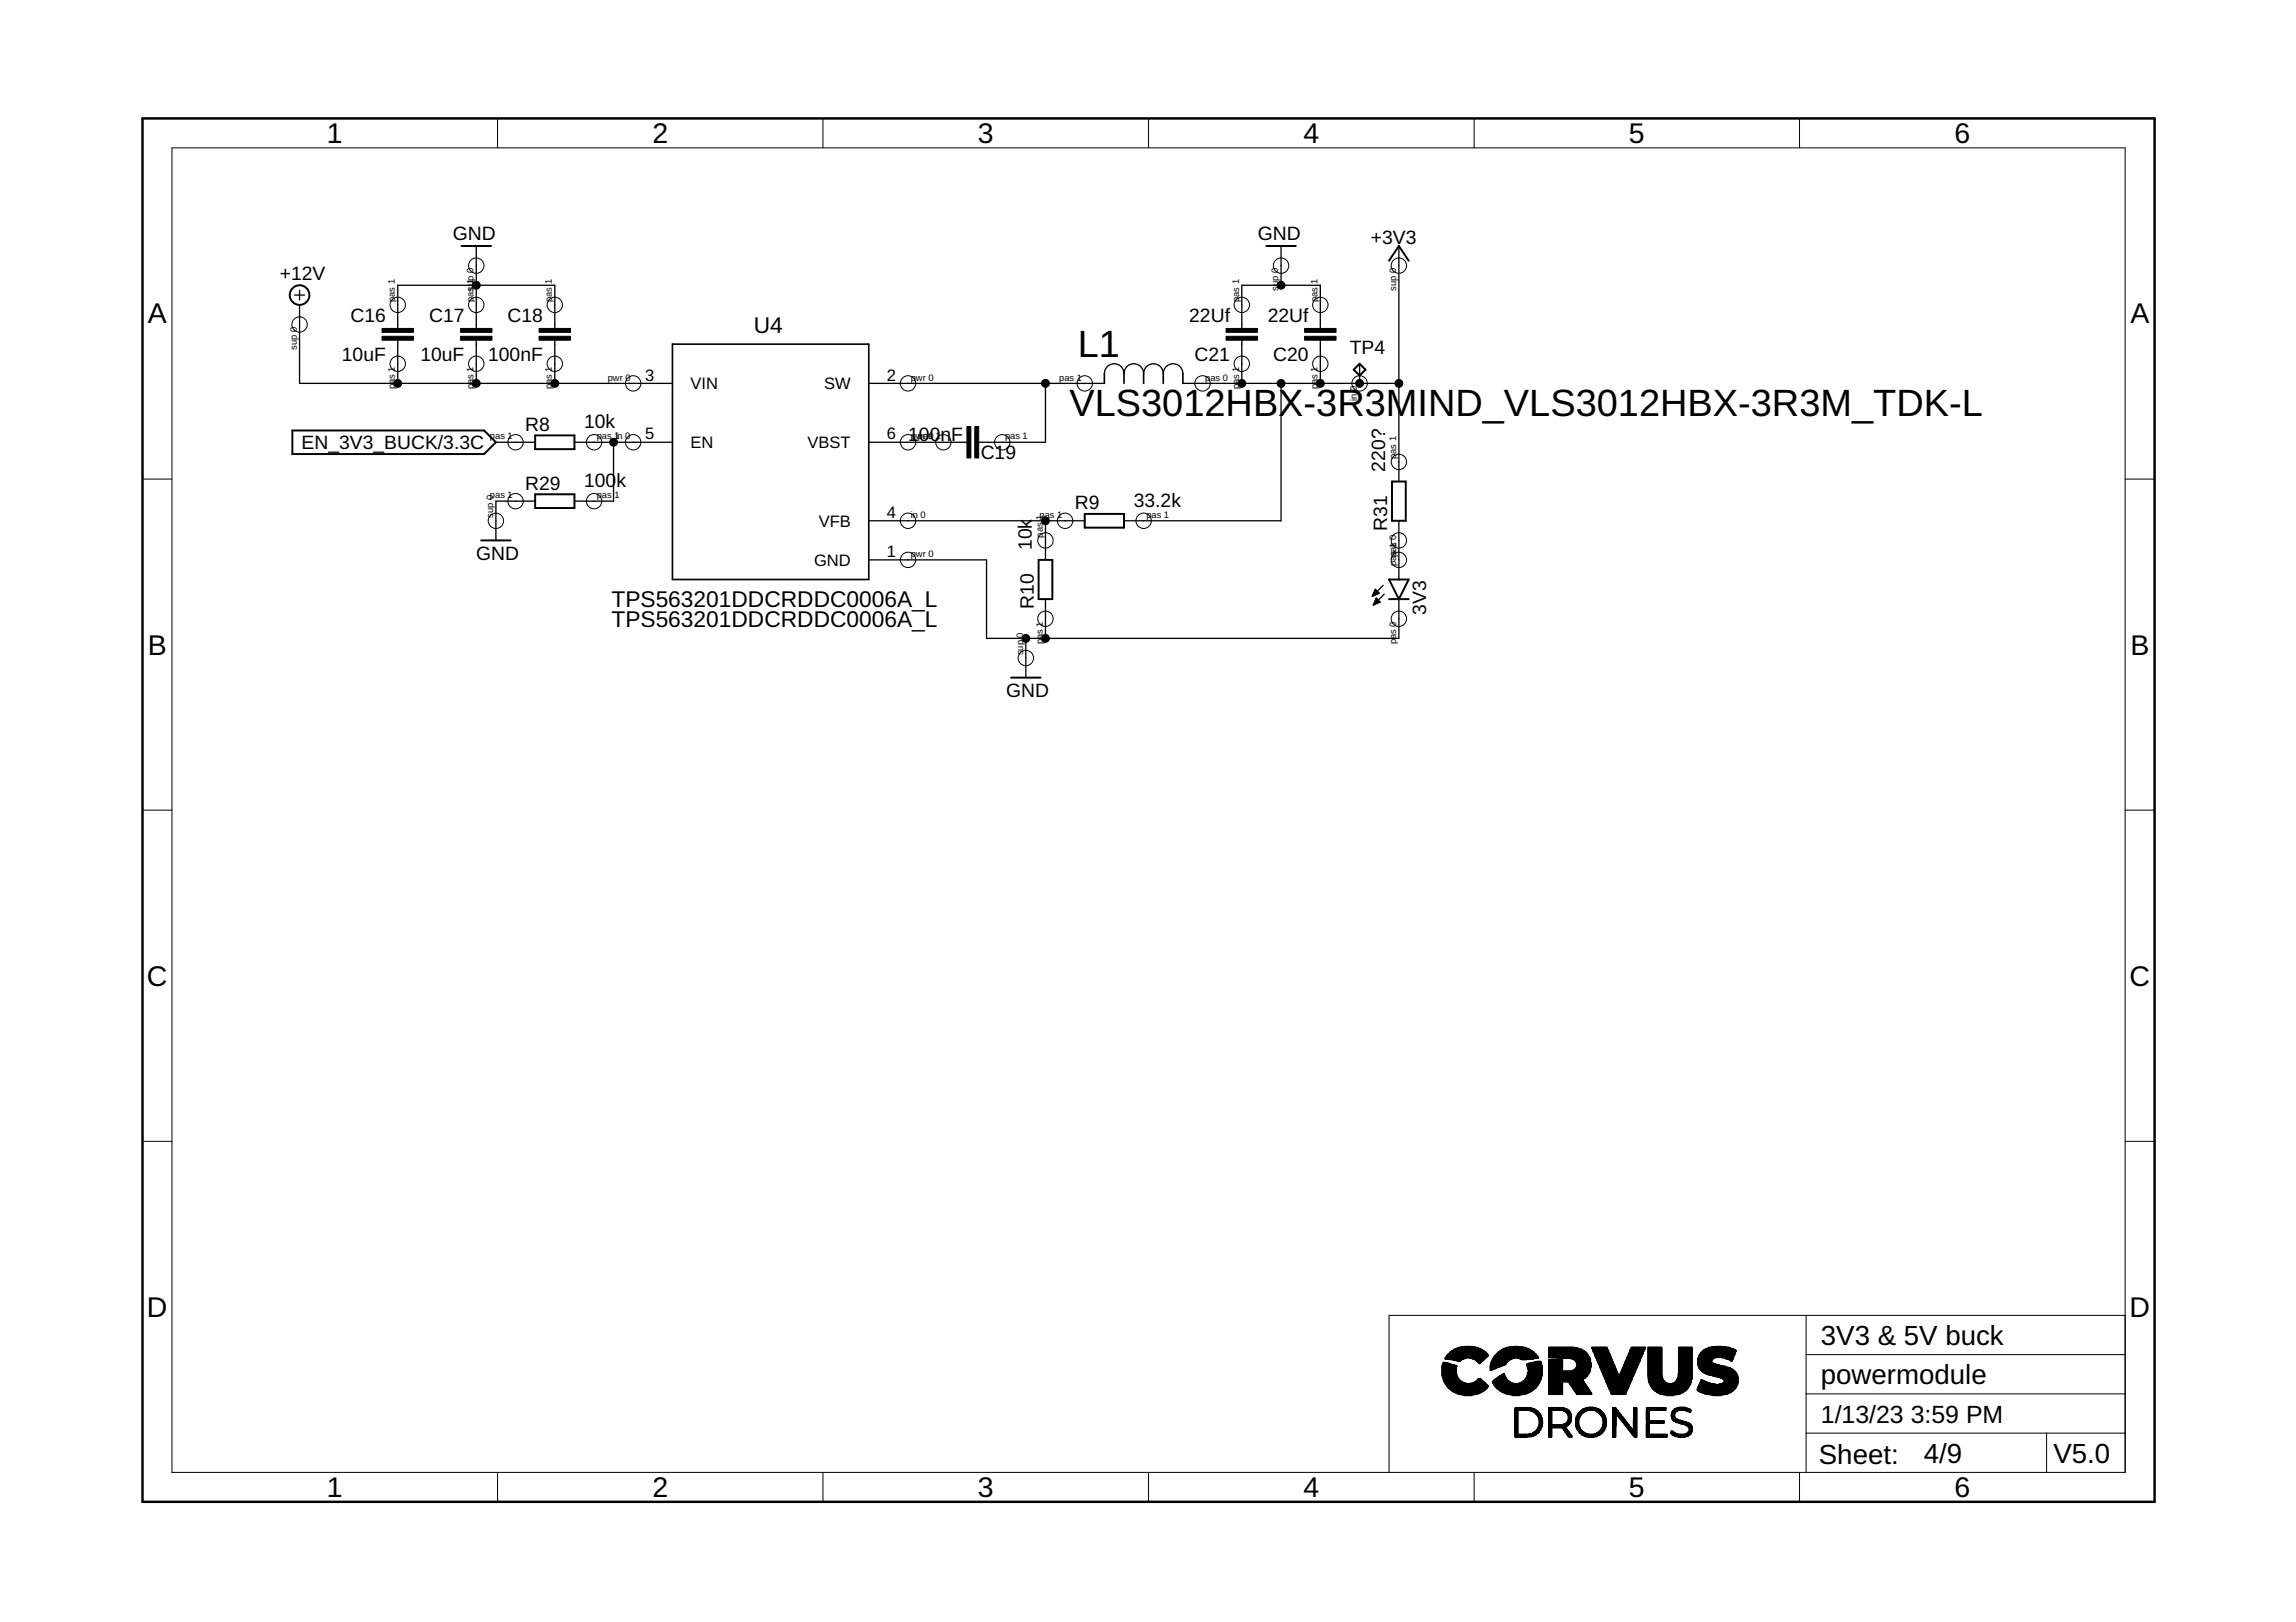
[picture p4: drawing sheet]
<svg xmlns="http://www.w3.org/2000/svg" width="297mm" height="210mm" viewBox="0 0 297 210" stroke-linecap="round" stroke-linejoin="round" font-family="sans-serif">
<defs><g id="words">
<g font-size="4.9">
<text x="139.4" y="46.3">L1</text>
<text x="138.4" y="53.9">VLS3012HBX-3R3MIND_VLS3012HBX-3R3M_TDK-L</text>
</g>
<g font-size="3.7">
<text x="42.3" y="18.5">1</text>
<text x="84.4" y="18.5">2</text>
<text x="126.5" y="18.5">3</text>
<text x="168.6" y="18.5">4</text>
<text x="210.7" y="18.5">5</text>
<text x="252.9" y="18.5">6</text>
<text x="19.1" y="41.9">A</text>
<text x="275.6" y="41.9">A</text>
<text x="19.1" y="84.7">B</text>
<text x="275.6" y="84.7">B</text>
<text x="19" y="127.6">C</text>
<text x="275.5" y="127.6">C</text>
<text x="19" y="170.4">D</text>
<text x="275.5" y="170.4">D</text>
<text x="42.3" y="193.7">1</text>
<text x="84.4" y="193.7">2</text>
<text x="126.5" y="193.7">3</text>
<text x="168.6" y="193.7">4</text>
<text x="210.7" y="193.7">5</text>
<text x="252.9" y="193.7">6</text>
</g>
<g font-size="3.6">
<text x="235.6" y="179.1">powermodule</text>
<text x="235.6" y="174">3V3 &amp; 5V buck</text>
<text x="235.3" y="189.4">Sheet:</text>
<text x="248.9" y="189.3">4/9</text>
<text x="265.7" y="189.3">V5.0</text>
</g>
<g font-size="3.2">
<text x="235.6" y="184.2">1/13/23</text>
<text x="247.2" y="184.2">3:59 PM</text>
</g>
<g font-size="2.9">
<text x="97.5" y="43">U4</text>
<text x="79.1" y="81.1">TPS563201DDCRDDC0006A_L</text>
<text x="79.1" y="78.6">TPS563201DDCRDDC0006A_L</text>
</g>
<g font-size="2.5">
<text x="58.6" y="31.1">GND</text>
<text x="162.7" y="31.1">GND</text>
<text x="177.3" y="31.6">+3V3</text>
<text x="36.2" y="36.3">+12V</text>
<text x="45.4" y="41.6">C16</text>
<text x="55.5" y="41.6">C17</text>
<text x="65.7" y="41.6">C18</text>
<text x="153.9" y="41.6">22Uf</text>
<text x="164" y="41.6">22Uf</text>
<text x="44.2" y="46.7">10uF</text>
<text x="54.4" y="46.7">10uF</text>
<text x="63.2" y="46.7">100nF</text>
<text x="154.6" y="46.7">C21</text>
<text x="164.7" y="46.7">C20</text>
<text x="174.6" y="45.8">TP4</text>
<text x="39" y="58.1">EN_3V3_BUCK/3.3C</text>
<text x="68" y="55.7">R8</text>
<text x="75.6" y="55.4">10k</text>
<text x="117.5" y="57.1">100nF</text>
<text x="126.9" y="59.4">C19</text>
<text x="68" y="63.3">R29</text>
<text x="75.6" y="63.1">100</text>
<text x="79.7" y="63.1">k</text>
<text x="139.1" y="65.9">R9</text>
<text x="146.7" y="65.6">33.2k</text>
<text x="179.2" y="61" transform="rotate(-90 179.2 61)">220?</text>
<text x="133.5" y="71.2" transform="rotate(-90 133.5 71.2)">10k</text>
<text x="179.5" y="68.7" transform="rotate(-90 179.5 68.7)">R31</text>
<text x="61.6" y="72.5">GND</text>
<text x="133.8" y="78.8" transform="rotate(-90 133.8 78.8)">R10</text>
<text x="184.5" y="79.6" transform="rotate(-90 184.5 79.6)">3V3</text>
<text x="130.2" y="90.2">GND</text>
</g>
<g font-size="2.1">
<text x="83.5" y="49.3">3</text>
<text x="89.3" y="50.4">VIN</text>
<text x="106.6" y="50.4">SW</text>
<text x="114.7" y="49.3">2</text>
<text x="83.5" y="56.9">5</text>
<text x="89.3" y="58">EN</text>
<text x="104.5" y="58">VBST</text>
<text x="114.7" y="56.9">6</text>
<text x="105.9" y="68.1">VFB</text>
<text x="114.7" y="67">4</text>
<text x="105.3" y="73.2">GND</text>
<text x="114.7" y="72.1">1</text>
</g>
<g font-size="1.2">
<text x="51.1" y="39.1" transform="rotate(-90 51.1 39.1)">pas 1</text>
<text x="61.3" y="39.1" transform="rotate(-90 61.3 39.1)">passu1p 0</text>
<text x="71.4" y="39.1" transform="rotate(-90 71.4 39.1)">pas</text>
<text x="71.4" y="36.8" transform="rotate(-90 71.4 36.8)">1</text>
<text x="160.3" y="39.1" transform="rotate(-90 160.3 39.1)">pas 1</text>
<text x="165.4" y="37.7" transform="rotate(-90 165.4 37.7)">sup 0</text>
<text x="170.5" y="39.1" transform="rotate(-90 170.5 39.1)">pas</text>
<text x="170.5" y="36.8" transform="rotate(-90 170.5 36.8)">1</text>
<text x="180.6" y="37.7" transform="rotate(-90 180.6 37.7)">sup 0</text>
<text x="38.4" y="45.3" transform="rotate(-90 38.4 45.3)">sup 0</text>
<text x="51.1" y="50.4" transform="rotate(-90 51.1 50.4)">pas 1</text>
<text x="61.3" y="50.4" transform="rotate(-90 61.3 50.4)">pas 1</text>
<text x="71.4" y="50.4" transform="rotate(-90 71.4 50.4)">pas 1</text>
<text x="78.6" y="49.3">pwr 0</text>
<text x="117.8" y="49.3">pwr 0</text>
<text x="137" y="49.3">pas 1</text>
<text x="155.9" y="49.3">pas 0</text>
<text x="160.3" y="50.4" transform="rotate(-90 160.3 50.4)">pas 1</text>
<text x="170.5" y="50.4" transform="rotate(-90 170.5 50.4)">pas 1</text>
<text x="175.5" y="51.9" transform="rotate(-90 175.5 51.9)">in 0</text>
<text x="63.4" y="56.9">pas 1</text>
<text x="77.2" y="56.9">pas 1in 0</text>
<text x="117.8" y="56.9">pwr 0</text>
<text x="118.8" y="56.9">pas 1</text>
<text x="130" y="56.9">pas 1</text>
<text x="180.6" y="59.4" transform="rotate(-90 180.6 59.4)">pas 1</text>
<text x="63.4" y="64.5">pas 1</text>
<text x="77.2" y="64.5">pas</text>
<text x="79.5" y="64.5">1</text>
<text x="63.8" y="67" transform="rotate(-90 63.8 67)">sup 0</text>
<text x="117.8" y="67">in 0</text>
<text x="134.5" y="67">pas 1</text>
<text x="134.9" y="69.6" transform="rotate(-90 134.9 69.6)">pas</text>
<text x="134.9" y="67.3" transform="rotate(-90 134.9 67.3)">1</text>
<text x="148.3" y="67">pas 1</text>
<text x="117.8" y="72.1">pwr 0</text>
<text x="180.6" y="73.2" transform="rotate(-90 180.6 73.2)">papsa1s 0</text>
<text x="132.4" y="82.5" transform="rotate(-90 132.4 82.5)">0</text>
<text x="134.9" y="83.4" transform="rotate(-90 134.9 83.4)">pas 1</text>
<text x="180.6" y="83.4" transform="rotate(-90 180.6 83.4)">pas 0</text>
<text x="132.4" y="84.8" transform="rotate(-90 132.4 84.8)">sup</text>
</g>
</g></defs>
<g fill="none" stroke="#000" stroke-width=".25">
<path d="M59.7 31.8h3.8M163.8 31.8h3.8M179.7 33.7l1.3-1.9 1.2 1.9M37.8 55.7h24.8l1.6 1.5-1.6 1.6h-24.8zM69.2 56.3h5.1v1.8h-5.1zM175.1 47.8l.8-.7 .8 .7-.8 .8zM62.3 69.9h3.8M69.2 64h5.1v1.7h-5.1zM134.4 72.5h1.7v5h-1.7zM140.3 66.5h5.1v1.8h-5.1zM179.7 77.5h2.5M179.7 75h2.5l-1.2 2.5z"/>
<path d="M180.1 62.3h1.8v5.1h-1.8zM130.8 87.7h3.8"/>
<circle cx="38.8" cy="38.2" r="1.27"/>
</g>
<g fill="none" stroke="#000" stroke-width=".17">
<path d="M38.1 38.2h1.3M38.8 39.5v10.1h48.2M38.8 37.5v1.3M61.6 31.8v10.7M165.7 31.8v5.1M181 31.8v30.5M51.5 42.5v-5.6h20.3v5.6M51.5 44v5.6M61.6 44v5.6M64.2 57.2h5M71.8 44v5.6M74.3 57.2h12.7"/>
<path d="M79.4 57.2v7.7h-5.1M112.4 49.6h30.5M112.4 57.2h12.7M135.3 49.6v7.6h-8.7M142.9 48.3a1.27 1.27 0 0 1 1.2-1.2 1.27 1.27 0 0 1 1.3 1.2 1.27 1.27 0 0 1 1.3-1.2 1.27 1.27 0 0 1 1.3 1.2 1.27 1.27 0 0 1 1.2-1.2 1.27 1.27 0 0 1 1.3 1.2 1.27 1.27 0 0 1 1.3-1.2 1.27 1.27 0 0 1 1.2 1.2M153 49.6h28M160.7 42.5v-5.6h10.1v5.6M160.7 44v5.6M165.7 49.6v17.8h-20.3M170.8 44v5.6M175.9 47.1v2.5M69.2 64.9h-5v5"/>
<path d="M112.4 72.5h15.2v10.1h53.4v-5.1M112.4 67.4h27.9M135.3 67.4v5.1M135.3 77.5v5.1M177.6 77.1h.1M177.6 77h.3M177.7 76.9h.5M177.7 76.8h.7M177.7 78.2h.2M177.8 76.6h.5M177.8 78.1h.4M177.8 76.5h.4"/>
<path d="M177.8 78h.7M177.9 76.4h.1M177.9 77.8h.6M177.9 76.3l.5 .5-.9 .4zM177.9 77.7h.5M178 77.6h.2M178 77.5h.1M178.1 77.4l.5 .5-.9 .4zM178.9 75.8l-1.4 1.4M179.1 76.9l-1.4 1.4M181 67.4v7.6M132.7 82.6v5.1"/>
</g>
<path d="M87 44.5h25.4v30.5h-25.4zM142.9 48.3v1.3M145.4 48.3v1.3M148 48.3v1.3M150.5 48.3v1.3M153 48.3v1.3" fill="none" stroke="#000" stroke-width=".21"/>
<g fill="#000" stroke="#000" stroke-width=".13">
<path d="M49.4 42.5h4.1v.5h-4.1zM49.4 43.5h4.1v.5h-4.1zM59.6 42.5h4v.5h-4zM59.6 43.5h4v.5h-4zM69.7 42.5h4.1v.5h-4.1zM69.7 43.5h4.1v.5h-4.1zM125.1 55.2h.5v4.1h-.5zM126.1 55.2h.5v4.1h-.5zM158.6 42.5h4.1v.5h-4.1zM158.6 43.5h4.1v.5h-4.1zM168.8 42.5h4v.5h-4zM168.8 43.5h4v.5h-4z"/>
<path d="M186.5 177.9l2 .1zM186.5 177.9h2zM186.5 177.8l2 .1zM186.5 177.8h2zM186.5 176.9h2zM186.5 176.8h2zM186.5 177.7l1.9 .1zM186.5 177.7h1.9zM186.5 177.6l1.9 .1zM186.5 177.6h1.9zM186.5 177.5l1.9 .1zM186.5 177.5h1.9z"/>
<path d="M186.5 177.4l1.9 .1zM186.5 177.4h1.9zM186.5 177.3l1.9 .1zM186.5 177.3h1.9zM186.5 177.2h1.9zM186.5 177.1l1.9 .1zM186.5 177.1h1.9zM186.5 177l1.9 .1zM186.5 177h1.9zM186.5 176.9l1.9 .1zM186.6 178l1.9 .1zM186.6 178h1.9z"/>
<path d="M186.6 176.8h1.9zM186.6 176.7h1.7zM186.6 178.2h2zM186.6 178.1l2 .1zM186.6 178.1h2zM186.6 176.7h1.8zM186.6 176.6l1.6 .1zM186.6 176.6h1.3zM186.6 178.3h2.1zM186.6 178.2l2 .1zM186.6 176.4l1 .1zM186.6 176.5l1.1 .1z"/>
<path d="M186.7 178.3l2 .1zM186.7 178.5h2.1zM186.7 178.4l2.1 .1zM186.7 178.4h2zM186.7 176.4h.8zM186.7 176.4h.6zM186.7 176.3h.3zM186.7 178.6l2.3 .1zM186.7 178.6h2.2zM186.7 178.5l2.1 .1zM186.8 178.7l2.3 .1zM186.8 178.7h2.2z"/>
<path d="M186.8 178.8h2.4zM186.9 178.9h2.5zM186.9 178.9l2.6 .1zM186.9 178.8l2.4 .1zM186.9 175.9h2.5zM186.9 179l5.4 .1zM186.9 179h2.8zM186.9 175.8h2.6zM186.9 175.7l2.9 .1zM186.9 175.7h5.4zM187 179.2h5.4zM187 179.1h5.3z"/>
<path d="M187 175.6l5.4 .1zM187 175.6h5.4zM187.1 179.2l5.4 .1zM187.1 179.2h5.3zM187.1 175.5l5.3 .1zM187.1 175.5h5.4zM187.1 179.3h5.4zM187.2 179.3l5.4 .1zM187.2 175.4l5.4 .1zM187.2 175.4h5.4zM187.2 179.4l5.4 .1zM187.2 175.3l5.4 .1z"/>
<path d="M187.3 179.5h5.2zM187.3 175.9h2zM187.3 179.6h5.2zM187.3 175.3h5.2zM187.3 179.6h5.1zM187.3 175.2l5.2 .1zM187.3 175.2h5.2zM187.4 175.1l5 .1zM187.5 179.7h4.9zM187.5 175.1h4.8zM187.5 179.7l4.8 .1zM187.5 179.7h4.8z"/>
<path d="M187.5 175l4.8 .1zM187.5 175h4.8zM187.6 179.8l4.6 .1zM187.6 174.9l4.6 .1zM187.7 179.9h4.5zM187.7 175.9l1.5 .1zM187.7 174.9h4.4zM187.7 180h4.3zM187.7 179.9l4.3 .1zM187.8 174.8l4.2 .1zM187.8 174.8h4.2zM187.9 174.7l4 .1z"/>
<path d="M188 176h1.1zM188 174.7h3.8zM188.1 174.6l3.6 .1zM188.1 174.6h3.6zM188.2 176l.8 .1zM188.3 174.5l3.3 .1zM188.4 174.5h3zM188.5 176.1h.5zM188.6 174.4l2.7 .1zM188.6 174.4h2.7zM188.8 174.3l2.3 .1zM189.1 174.3h1.7z"/>
<path d="M189.5 174.2l.8 .1zM190.1 175.7l2.1 .1zM190.2 179h2zM190.4 175.8h1.8zM190.5 178.9l1.7 .1zM190.5 175.9h1.6zM190.6 178.9h1.5zM190.6 175.9h1.5zM190.7 178.8l1.4 .1zM190.8 178.8h1.2zM190.8 175.9l1.2 .1zM190.9 176h1.1z"/>
<path d="M190.9 178.7l1.1 .1zM190.9 176l1 .1zM190.9 178.7h1zM191 178.6l.8 .1zM191 176.1h.9zM191.1 178.6h.7zM191.1 176.1l.7 .1zM191.1 176.2h.6zM191.2 178.5l.5 .1zM191.2 176.3h.5zM191.2 178.5h.4zM191.2 178.4l.4 .1z"/>
<path d="M191.2 176.3h.4zM191.3 178.4h.3zM191.3 176.4h.3zM191.4 176.4l.1 .1zM191.4 176.4h.1zM192.8 177.3l.2 .1zM192.8 177.1l.6 .1zM192.8 176.9l1.2 .1zM192.8 176.8h1.4zM192.8 176.7h1.7zM192.8 177.3h.3zM192.8 177.2h.3z"/>
<path d="M192.8 177.2h.5zM192.8 177.1h.8zM192.8 177l.8 .1zM192.8 177h1zM192.8 176.9h1.3zM192.8 176.8h1.6zM192.8 176.7h1.9zM192.8 176.6l1.9 .1zM192.8 176.6h2zM192.8 176.5l2.1 .1zM192.8 176.4l2.1 .1zM192.8 176.4h2.1z"/>
<path d="M192.9 176.4h2zM192.9 176.3h2.1zM192.9 176.2h2.2zM193 176.1h2.2zM193 176.1l2.1 .1zM193 176l2.3 .1zM193 176h2.3zM193 175.9l2.4 .1zM193.1 178.9l2.5 .1zM193.1 178.9h2.4zM193.1 178.8l2.4 .1zM193.1 178.8h2.2z"/>
<path d="M193.1 178.7l2.2 .1zM193.1 175.9h2.4zM193.1 175.9h2.5zM193.1 175.8h2.7zM193.2 179h2.7zM193.2 179l5.9 .1zM193.2 178.7h2zM193.2 178.6l2 .1zM193.2 175.7l2.8 .1zM193.2 175.7h5.8zM193.2 179.2h5.8zM193.2 179.1h5.9z"/>
<path d="M193.2 178.6h1.9zM193.2 175.6l5.8 .1zM193.2 175.6h5.8zM193.3 179.2l5.7 .1zM193.3 175.5l5.7 .1zM193.3 175.5h5.7zM193.3 179.3h5.6zM193.3 178.5l1.8 .1zM193.4 179.3l5.5 .1zM193.4 175.4l5.5 .1zM193.4 175.4h5.5zM193.4 178.5h1.6z"/>
<path d="M193.4 179.4l5.4 .1zM193.4 178.4l1.6 .1zM193.4 175.3l5.4 .1zM193.5 179.5h5.3zM193.5 178.4h1.4zM193.5 175.3h5.3zM193.5 179.6h5.3zM193.6 179.6h5.1zM193.6 175.2l5.1 .1zM193.6 175.2h5.1zM193.6 179.7h5zM193.6 178.3l1.3 .1z"/>
<path d="M193.6 175.1l5 .1zM193.7 178.3h1.2zM193.7 178.2l1.1 .1zM193.7 175.1h4.9zM193.7 179.7h4.8zM193.8 179.7l4.7 .1zM193.8 175l4.7 .1zM193.8 175h4.7zM193.8 178.2h1zM193.8 179.8l4.6 .1zM193.8 174.9l4.6 .1zM193.9 179.9h4.5z"/>
<path d="M193.9 174.9h4.5zM193.9 178.1l.9 .1zM194 180h4.3zM194 179.9l4.3 .1zM194 178.1h.8zM194 178l.7 .1zM194.1 174.8l4.1 .1zM194.1 174.8h4.1zM194.1 178h.6zM194.1 174.7l4.1 .1zM194.2 177.9l.5 .1zM194.2 174.7h3.8z"/>
<path d="M194.3 177.9h.3zM194.3 177.8l.3 .1zM194.3 174.6l3.7 .1zM194.4 174.6h3.5zM194.5 177.8h.2zM194.5 174.5l3.3 .1zM194.6 174.5h3zM194.8 174.4l2.7 .1zM194.8 174.4h2.6zM195 174.3l2.3 .1zM195.3 174.3h1.6zM195.9 174.2l.5 .1z"/>
<path d="M196.3 175.7l2.7 .1zM196.4 179h2.7zM196.5 175.8h2.1zM196.6 178.9l2.6 .1zM196.6 175.9h1.8zM196.7 178.9h2.5zM196.7 175.9h1.2zM196.8 178.8l2.4 .1zM196.9 175.9l.6 .1zM196.9 178.8h2.3zM197 178.7l2.2 .1zM197 178.7h2.3z"/>
<path d="M197.1 178.6l2.2 .1zM197.2 178.6h2.1zM197.3 178.5l2.1 .1zM197.3 178.5h2.1zM197.3 178.4l2.1 .1zM197.4 178.4h2zM197.4 178.3l2 .1zM197.4 178.3h2zM197.4 178.2l2 .1zM197.5 178.2h1.9zM197.5 178.1l1.9 .1zM197.5 176.6l1.9 .1z"/>
<path d="M197.5 176.6h1.9zM197.5 176.5l1.9 .1zM197.5 178l2 .1zM197.5 178h2zM197.5 176.8h2zM197.5 176.7h2zM197.6 178.1h1.8zM197.6 177.9l1.9 .1zM197.6 177.9h1.9zM197.6 177.8l1.9 .1zM197.6 177.8h1.9zM197.6 177.7l1.9 .1z"/>
<path d="M197.6 177l1.9 .1zM197.6 177h1.9zM197.6 176.9l1.9 .1zM197.6 176.9h1.9zM197.6 176.8h1.9zM197.7 177.7h1.8zM197.7 177.6l1.8 .1zM197.7 177.6h1.8zM197.7 177.5l1.8 .1zM197.7 177.2h1.8zM197.7 177.1l1.8 .1zM197.7 177.1h1.8z"/>
<path d="M197.7 176.4l1.7 .1zM197.7 176.4h1.7zM197.7 177.5h1.8zM197.7 177.4l1.8 .1zM197.7 177.4h1.8zM197.7 177.3l1.8 .1zM197.7 177.3h1.8zM198 176.4h1.4zM198.2 176.3h1.2zM198.5 176.3h.9zM198.5 176.2h.9zM198.9 176.1l.4 .1z"/>
<path d="M200.3 180h1.9zM200.3 179.9l1.9 .1zM200.3 179.9h1.9zM200.3 179.8l1.9 .1zM200.3 179.7l1.9 .1zM200.3 179.7h1.9zM200.3 179.6h1.9zM200.3 179.5h1.9zM200.3 179.4l1.9 .1zM200.3 179.3l1.9 .1zM200.3 179.3h1.9zM200.3 179.2l1.9 .1z"/>
<path d="M200.3 179.2h1.9zM200.3 179.1h1.9zM200.3 179l1.9 .1zM200.3 179h1.9zM200.3 178.9l1.9 .1zM200.3 178.9h1.9zM200.3 178.8l1.9 .1zM200.3 178.8h4.6zM200.3 178.7l4.6 .1zM200.3 178.7h4.6zM200.3 178.6l4.6 .1zM200.3 178.6h4.5z"/>
<path d="M200.3 178.5l4.4 .1zM200.3 178.5h4.5zM200.3 178.4l4.6 .1zM200.3 178.4h4.7zM200.3 178.3l4.8 .1zM200.3 178.3h4.8zM200.3 178.2l4.9 .1zM200.3 178.2h4.9zM200.3 178.1l5 .1zM200.3 178.1h5zM200.3 178l5 .1zM200.3 178h5.1z"/>
<path d="M200.3 177.9l5.2 .1zM200.3 177.9h5.2zM200.3 177.8l5.2 .1zM200.3 177.8h5.2zM200.3 177.7l5.3 .1zM200.3 177.7h5.3zM200.3 177.6l5.3 .1zM200.3 177.6h5.4zM200.3 177.5l5.4 .1zM200.3 177.5h5.4zM200.3 177.4l5.4 .1zM200.3 177.4h1.9z"/>
<path d="M200.3 177.3l1.9 .1zM200.3 177.3h1.9zM200.3 177.2h1.9zM200.3 177.1l1.9 .1zM200.3 177.1h1.9zM200.3 177l1.9 .1zM200.3 177h1.9zM200.3 176.9l1.9 .1zM200.3 176.9h1.9zM200.3 176.8h1.9zM200.3 176.7h1.9zM200.3 176.6l1.9 .1z"/>
<path d="M200.3 176.6h1.9zM200.3 176.5l1.9 .1zM200.3 176.4l1.9 .1zM200.3 176.4h1.9zM200.3 176.3h1.9zM200.3 176.2h1.9zM200.3 176.1l1.9 .1zM200.3 176.1h1.9zM200.3 176l1.9 .1zM200.3 176h1.9zM200.3 175.9l1.9 .1zM200.3 175.7h5.4z"/>
<path d="M200.3 175.6l5.4 .1zM200.3 175.6h5.4zM200.3 175.5l5.3 .1zM200.3 175.5h5.3zM200.3 175.4l5.2 .1zM200.3 175.4h5.2zM200.3 175.3l5.2 .1zM200.3 175.3h5.2zM200.3 175.2l5.1 .1zM200.3 175.2h5.1zM200.3 175.1l5 .1zM200.3 175.1h5z"/>
<path d="M200.3 175l5 .1zM200.3 175h4.9zM200.3 174.9l4.9 .1zM200.3 174.9h4.8zM200.3 174.8l4.7 .1zM200.3 174.8h4.7zM200.3 174.7l4.6 .1zM200.3 174.7h4.4zM200.3 174.6l4.4 .1zM200.3 174.6h4.4zM200.3 174.5l4.1 .1zM200.3 174.5h4z"/>
<path d="M200.3 174.4l3.8 .1zM200.3 174.4h3.8zM200.3 174.3l3.3 .1zM200.8 175.9h1.4zM201.5 175.7l4.2 .1zM202.8 178.8l2.2 .1zM203 178.9l2 .1zM203 178.9h2zM203 179l2.1 .1zM203 179h2.1zM203.1 179.2h2.1zM203.1 179.1h2z"/>
<path d="M203.1 175.8h2.6zM203.2 179.2h2zM203.2 179.2l2.1 .1zM203.2 179.3l2.1 .1zM203.2 179.3h2.1zM203.2 177.4h2.5zM203.3 179.4l2 .1zM203.3 179.5h2.1zM203.3 175.9h2.4zM203.4 179.6h2.1zM203.4 179.5h2zM203.4 177.3l2.3 .1z"/>
<path d="M203.5 179.7l2.1 .1zM203.5 179.7h2zM203.5 175.9h2.2zM203.6 179.8l2 .1zM203.6 177.3h2.2zM203.6 175.9l2.2 .1zM203.6 180h2.1zM203.6 179.9l2.1 .1zM203.6 179.9h2.1zM203.6 177.2h2.2zM203.7 177.2h2.1zM203.7 176h2.1z"/>
<path d="M203.8 176l2 .1zM203.8 177.1l2 .1zM203.8 176.1h2zM203.8 177.1h2zM203.8 177l2 .1zM203.8 176.1l2 .1zM203.9 177h1.9zM203.9 176.9l1.9 .1zM203.9 176.3h1.9zM203.9 176.2h1.9zM203.9 176.8h2zM203.9 176.4l2 .1z"/>
<path d="M203.9 176.4h2zM204 176.9h1.8zM204 176.7h1.9zM204 176.6l1.9 .1zM204 176.6h1.9zM204 176.5l1.9 .1zM205.9 174.5l2.1 .1zM205.9 174.5h2.1zM205.9 174.4l2 .1zM205.9 174.4h2zM205.9 174.3l2 .1zM206 174.7h2z"/>
<path d="M206 174.6l2 .1zM206 174.6h2zM206.1 174.9h2zM206.1 174.8l2 .1zM206.1 174.8h2zM206.1 174.7l2 .1zM206.1 175h2.1zM206.1 174.9l2.1 .1zM206.2 175l2 .1zM206.2 175.1l2 .1zM206.2 175.1h2zM206.3 175.3l2 .1z"/>
<path d="M206.3 175.3h2zM206.3 175.2l2 .1zM206.3 175.2h2zM206.3 175.5h2.1zM206.3 175.4l2.1 .1zM206.3 175.4h2.1zM206.4 175.5l2 .1zM206.4 175.6l2 .1zM206.4 175.6h2zM206.5 175.8h2zM206.5 175.7l2 .1zM206.5 175.7h2z"/>
<path d="M206.5 175.9l2.1 .1zM206.5 175.9h2.1zM206.5 175.9h2zM206.6 176l2 .1zM206.6 176h2zM206.6 176.1h2zM206.7 176.3h2zM206.7 176.2h2zM206.7 176.1l1.9 .1zM206.7 176.4h2.1zM206.8 176.6h2zM206.8 176.5l2 .1z"/>
<path d="M206.8 176.4l2 .1zM206.8 176.6l2 .1zM206.9 176.7h2zM206.9 176.8h2zM206.9 176.9l2.1 .1zM206.9 176.9h2zM207 177l2 .1zM207 177h2zM207.1 177.1h1.9zM207.1 177.2h2zM207.1 177.1l1.9 .1zM207.1 177.3l2 .1z"/>
<path d="M207.1 177.3h2zM207.2 177.4h2zM207.2 177.5h2zM207.2 177.4l2 .1zM207.2 177.6h2zM207.2 177.5l2 .1zM207.3 177.7l2 .1zM207.3 177.7h2zM207.3 177.6l2 .1zM207.3 177.8l2.1 .1zM207.3 177.8h2zM207.4 177.9l2 .1z"/>
<path d="M207.4 177.9h2zM207.4 178h2zM207.5 178l3.8 .1zM207.5 178.2h3.8zM207.5 178.1l3.8 .1zM207.5 178.1h3.8zM207.6 178.3l3.6 .1zM207.6 178.3h3.6zM207.6 178.2l3.6 .1zM207.6 178.4l3.6 .1zM207.6 178.4h3.6zM207.6 178.5h3.6z"/>
<path d="M207.7 178.6l3.4 .1zM207.7 178.6h3.4zM207.7 178.5l3.5 .1zM207.8 178.8h3.2zM207.8 178.7l3.2 .1zM207.8 178.7h3.3zM207.8 178.8l3.2 .1zM207.8 178.9l3.1 .1zM207.8 178.9h3.1zM207.9 179h3zM207.9 179.2h3zM207.9 179.1h3z"/>
<path d="M207.9 179l3 .1zM208 179.2l2.8 .1zM208 179.2h2.8zM208 179.4l2.8 .1zM208 179.3l2.8 .1zM208 179.3h2.8zM208 179.5h2.8zM208.1 179.6h2.6zM208.1 179.5h2.6zM208.2 179.7l2.4 .1zM208.2 179.7h2.4zM208.2 179.9h2.3z"/>
<path d="M208.2 179.8l2.4 .1zM208.3 179.9l2.2 .1zM208.3 180h2.2zM209.5 178h1.8zM209.5 177.9l1.9 .1zM209.5 177.9h1.9zM209.5 177.8l1.9 .1zM209.6 177.8h1.8zM209.6 177.7l1.9 .1zM209.6 177.7h1.9zM209.6 177.6h2zM209.7 177.6l1.8 .1z"/>
<path d="M209.7 177.5l1.9 .1zM209.7 177.5h1.9zM209.7 177.4l1.9 .1zM209.7 177.4h1.9zM209.8 177.3l1.8 .1zM209.8 177.3h1.9zM209.8 177.2h1.9zM209.8 177.1l1.9 .1zM209.9 177.1h1.9zM209.9 177l1.9 .1zM210 177h1.8zM210 176.9l1.8 .1z"/>
<path d="M210 176.9h1.8zM210 176.8h1.8zM210 176.8h1.9zM210 176.6l2 .1zM210.1 176.7h1.8zM210.1 176.6h1.9zM210.2 176.5l1.8 .1zM210.2 176.4l1.8 .1zM210.2 176.4h1.8zM210.2 176.3h1.9zM210.2 176.2h1.9zM210.2 176.1l2 .1z"/>
<path d="M210.2 176.1h2zM210.4 176l1.8 .1zM210.4 176h1.8zM210.4 175.9l1.8 .1zM210.4 175.9h1.8zM210.4 175.9h1.9zM210.4 175.8h1.9zM210.4 175.7h2zM210.4 175.6l2 .1zM210.5 175.7l1.8 .1zM210.5 175.6h1.9zM210.6 175.5l1.8 .1z"/>
<path d="M210.6 175.5h1.8zM210.6 175.4l1.8 .1zM210.6 175.4h1.8zM210.6 175.3l1.9 .1zM210.7 175.3h1.8zM210.7 175.2h1.9zM210.7 175.2l1.8 .1zM210.7 175.1l1.9 .1zM210.8 175.1h1.8zM210.8 175l1.8 .1zM210.8 175h1.8zM210.8 174.9l1.8 .1z"/>
<path d="M210.8 174.9h1.9zM210.8 174.7l2 .1zM210.8 174.7h2zM210.9 174.8l1.8 .1zM210.9 174.8h1.8zM210.9 174.6l1.9 .1zM211 174.6h1.8zM211 174.5l1.8 .1zM211 174.5h1.8zM211 174.4l1.9 .1zM211 174.4h1.9zM211.1 174.3l1.8 .1z"/>
<path d="M213.2 178.3l1.9 .1zM213.2 178h1.8zM213.2 177.9l1.8 .1zM213.2 177.9h1.8zM213.2 177.8l1.8 .1zM213.2 177.8h1.8zM213.2 177.7l1.8 .1zM213.2 177.7h1.8zM213.2 177.6l1.8 .1zM213.2 177.6h1.8zM213.2 177.5l1.8 .1zM213.2 177.5h1.8z"/>
<path d="M213.2 177.4l1.8 .1zM213.2 177.4h1.8zM213.2 177.3l1.8 .1zM213.2 177.3h1.8zM213.2 177.2h1.8zM213.2 177.1l1.8 .1zM213.2 177.1h1.8zM213.2 177l1.8 .1zM213.2 177h1.8zM213.2 176.9l1.8 .1zM213.2 176.9h1.8zM213.2 176.8h1.8z"/>
<path d="M213.2 176.7h1.8zM213.2 176.6l1.8 .1zM213.2 176.6h1.8zM213.2 176.5l1.8 .1zM213.2 176.4l1.8 .1zM213.2 176.4h1.8zM213.2 176.3h1.8zM213.2 176.2h1.8zM213.2 176.1l1.8 .1zM213.2 176.1h1.8zM213.2 176l1.8 .1zM213.2 176h1.8z"/>
<path d="M213.2 175.9l1.8 .1zM213.2 175.9h1.8zM213.2 175.8h1.8zM213.2 175.7l1.8 .1zM213.2 175.7h1.8zM213.2 175.6l1.8 .1zM213.2 175.6h1.8zM213.2 175.5l1.8 .1zM213.2 175.5h1.8zM213.2 175.4l1.8 .1zM213.2 175.4h1.8zM213.2 175.3l1.8 .1z"/>
<path d="M213.2 175.3h1.8zM213.2 175.2l1.8 .1zM213.2 175.2h1.8zM213.2 175.1l1.8 .1zM213.2 175.1h1.8zM213.2 175l1.8 .1zM213.2 175h1.8zM213.2 174.9l1.8 .1zM213.2 174.9h1.8zM213.2 174.8l1.8 .1zM213.2 174.8h1.8zM213.2 174.7l1.8 .1z"/>
<path d="M213.2 174.7h1.8zM213.2 174.6l1.8 .1zM213.2 174.6h1.8zM213.2 174.5l1.8 .1zM213.2 174.5h1.8zM213.2 174.4l1.8 .1zM213.2 174.4h1.8zM213.2 174.3l1.8 .1zM213.2 178.3h1.9zM213.2 178.2l1.9 .1zM213.2 178.2h1.9zM213.2 178.1l1.9 .1z"/>
<path d="M213.2 178.1h1.9zM213.2 178l1.9 .1zM213.2 178.6h2zM213.2 178.5l2 .1zM213.2 178.5h2zM213.3 178.6l2 .1zM213.3 178.4l1.8 .1zM213.3 178.4h1.8zM213.3 178.9h2.2zM213.3 178.8l2.2 .1zM213.3 178.8h2.1zM213.3 178.7l2 .1z"/>
<path d="M213.3 178.7h2zM213.3 178.9l2.3 .1zM213.4 179h2.4zM213.4 179l5.3 .1zM213.4 179.2h5.3zM213.4 179.1h5.3zM213.5 179.2h5.1zM213.5 179.3l5.1 .1zM213.5 179.3h5.1zM213.5 179.2l5.1 .1zM213.6 179.4l5 .1zM213.6 179.5h4.9z"/>
<path d="M213.7 179.6h4.7zM213.7 179.5h4.8zM213.8 179.7h4.6zM213.8 179.7l4.5 .1zM213.8 179.7h4.5zM213.9 179.8l4.3 .1zM213.9 179.9h4.3zM214 180h4.1zM214 179.9l4.1 .1zM216.3 179h2.4zM216.5 178.9l2.3 .1zM216.6 178.9h2.2z"/>
<path d="M216.7 178.8l2.1 .1zM216.7 178.8h2.1zM216.8 178.7l2 .1zM216.8 178.7h2zM216.9 178.6l1.9 .1zM216.9 178.6h1.9zM216.9 178.5l1.9 .1zM217 178.5h1.8zM217 178.4l1.9 .1zM217 178.4h1.9zM217 178.3l1.9 .1zM217.1 178.3h1.8z"/>
<path d="M217.1 178.2l1.8 .1zM217.1 178.2h1.8zM217.1 178.1l1.8 .1zM217.1 178.1h1.8zM217.1 178l1.8 .1zM217.1 178h1.8zM217.1 177.9l1.8 .1zM217.1 177.9h1.8zM217.1 177.8l1.8 .1zM217.1 177.8h1.8zM217.1 177.7l1.8 .1zM217.1 177.7h1.8z"/>
<path d="M217.1 177.6l1.8 .1zM217.1 177.6h1.8zM217.1 177.5l1.8 .1zM217.1 177.5h1.8zM217.1 177.4l1.8 .1zM217.1 177.4h1.8zM217.1 177.3l1.8 .1zM217.1 177.3h1.8zM217.1 177.2h1.8zM217.1 177.1l1.8 .1zM217.1 177.1h1.8zM217.1 177l1.8 .1z"/>
<path d="M217.1 177h1.8zM217.1 176.9l1.8 .1zM217.1 176.9h1.8zM217.1 176.8h1.8zM217.1 176.7h1.8zM217.1 176.6l1.8 .1zM217.1 176.6h1.8zM217.1 176.5l1.8 .1zM217.1 176.4l1.8 .1zM217.1 176.4h1.8zM217.1 176.3h1.8zM217.1 176.2h1.8z"/>
<path d="M217.1 176.1l1.8 .1zM217.1 176.1h1.8zM217.1 176l1.8 .1zM217.1 176h1.8zM217.1 175.9l1.8 .1zM217.1 175.9h1.8zM217.1 175.8h1.8zM217.1 175.7l1.8 .1zM217.1 175.7h1.8zM217.1 175.6l1.8 .1zM217.1 175.6h1.8zM217.1 175.5l1.8 .1z"/>
<path d="M217.1 175.5h1.8zM217.1 175.4l1.8 .1zM217.1 175.4h1.8zM217.1 175.3l1.8 .1zM217.1 175.3h1.8zM217.1 175.2l1.8 .1zM217.1 175.2h1.8zM217.1 175.1l1.8 .1zM217.1 175.1h1.8zM217.1 175l1.8 .1zM217.1 175h1.8zM217.1 174.9l1.8 .1z"/>
<path d="M217.1 174.9h1.8zM217.1 174.8l1.8 .1zM217.1 174.8h1.8zM217.1 174.7l1.8 .1zM217.1 174.7h1.8zM217.1 174.6l1.8 .1zM217.1 174.6h1.8zM217.1 174.5l1.8 .1zM217.1 174.5h1.8zM217.1 174.4l1.8 .1zM217.1 174.4h1.8zM217.1 174.3l1.8 .1z"/>
<path d="M219.5 179.9h4.8zM219.5 179.8l4.9 .1zM219.6 179.7l4.9 .1zM219.6 179.6h5zM219.6 180h4.7zM219.6 179.9l4.7 .1zM219.6 179.7h4.9zM219.6 179.5h5zM219.6 179.5h5.1zM219.6 176.7h3.2zM219.6 176.7h2.9zM219.6 176.6l2.9 .1z"/>
<path d="M219.6 176.6h2.6zM219.6 176.5l2.4 .1zM219.6 176.4l2.3 .1zM219.6 176.4h2.2zM219.6 176.4h2zM219.6 176.3h2zM219.6 176.3h1.9zM219.6 176.2h1.9zM219.6 176.1l1.9 .1zM219.6 176.1h1.9zM219.6 176l1.9 .1zM219.6 176h1.9z"/>
<path d="M219.6 175.9l2 .1zM219.6 175.9h2zM219.6 175.8h2.1zM219.6 175.7l2.2 .1zM219.7 175.7h2.3zM219.7 179.3l5 .1zM219.7 179.3h5zM219.8 179.4l4.9 .1zM219.8 176.9l3.7 .1zM219.8 176.9h3.5zM219.8 176.8h3.5zM219.8 176.8h3.3z"/>
<path d="M219.8 175.6l4.5 .1zM219.8 175.6h4.5zM219.8 175.5l4.5 .1zM219.8 175.5h4.5zM219.8 179.2h5zM219.8 177.1h4.1zM219.8 177l4.1 .1zM219.8 175.4l4.6 .1zM219.8 175.4h4.6zM219.8 175.3l4.6 .1zM219.8 179.2l4.9 .1zM219.8 177h3.9z"/>
<path d="M219.8 179h1.5zM219.8 177.1l4.3 .1zM219.9 179.1h2zM219.9 179l1.7 .1zM219.9 175.3h4.6zM219.9 177.2h4.2zM219.9 175.2l4.6 .1zM219.9 178.9l1.3 .1zM219.9 178.9h1.1zM219.9 178.8l1 .1zM219.9 177.3h4.4zM219.9 177.2h4.3z"/>
<path d="M219.9 175.2h4.6zM219.9 175.1l4.6 .1zM220 178.8h.8zM220 178.7l.6 .1zM220 177.3l4.3 .1zM220 175.1h4.5zM220 178.7h.5zM220 178.6l.5 .1zM220 178.6h.3zM220 178.5l.2 .1zM220 177.4h4.4zM220 175l4.5 .1z"/>
<path d="M220 175h4.5zM220.2 177.5h4.3zM220.2 177.4l4.3 .1zM220.2 174.9l4.4 .1zM220.2 177.5l4.3 .1zM220.2 174.9h4.4zM220.3 174.8l4.3 .1zM220.3 174.8h4.3zM220.3 177.6h4.3zM220.3 174.7l4.3 .1zM220.4 177.6l4.2 .1zM220.4 174.7h4.1z"/>
<path d="M220.5 177.7h4.2zM220.6 177.7l4.1 .1zM220.6 174.6l3.8 .1zM220.6 174.6h3.8zM220.7 177.8h4zM220.7 174.5l3.6 .1zM220.8 174.5h3.3zM220.9 177.8l3.8 .1zM220.9 177.9h3.8zM221 174.4l2.9 .1zM221 174.4h2.9zM221.1 177.9l3.7 .1z"/>
<path d="M221.2 174.3l2.5 .1zM221.3 178h3.5zM221.4 174.3h1.9zM221.6 178l3.2 .1zM221.6 178.1h3.2zM221.9 178.1l2.9 .1zM221.9 174.2l.9 .1zM222.2 178.2h2.7zM222.4 179.1h2.4zM222.4 178.2l2.5 .1zM222.5 178.3h2.4zM222.6 179l2.2 .1z"/>
<path d="M222.6 178.3l2.3 .1zM222.8 175.7h1.5zM222.8 179h2zM222.8 178.4h2.1zM222.8 178.4l2.1 .1zM222.9 178.9l2 .1zM222.9 178.9h2zM222.9 178.5h2zM223 178.8l1.9 .1zM223 178.6h1.9zM223 178.5l1.9 .1zM223 175.7l1.3 .1z"/>
<path d="M223.1 178.8h1.8zM223.1 178.7l1.8 .1zM223.1 178.7h1.8zM223.1 178.6l1.8 .1zM223.2 175.8h1zM223.3 175.9h.9zM223.5 175.9h.7zM223.6 175.9l.6 .1zM223.8 176h.3zM223.8 176l.3 .1zM223.9 176.1h.2zM187.9 180h4.1z"/>
<path d="M188 180.1h3.8zM188.1 180.2h3.6zM188.2 180.2l3.4 .1zM188.4 180.3h3.1zM188.5 180.3l2.8 .1zM188.6 180.4h2.7zM188.7 180.4l2.4 .1zM189 180.5h1.8zM189.3 180.5l1.2 .1zM189.4 180.6h1zM194.1 180h4.1zM194.2 180.1h3.9z"/>
<path d="M194.3 180.2h3.7zM194.3 180.1h3.7zM194.5 180.2l3.3 .1zM194.6 180.3h3.1zM194.8 180.3l2.7 .1zM194.8 180.4h2.7zM195 180.4l2.3 .1zM195.3 180.5h1.7zM195.6 180.5l1.1 .1zM195.7 180.6h.9zM196 185.9h2.2zM196 185.8h2.4z"/>
<path d="M196 185.5l.4 .1zM196 185.5h.4zM196 185.4l.4 .1zM196 185.4h.4zM196 185.3l.4 .1zM196 185.3h.4zM196 185.2h.4zM196 185.1l.4 .1zM196 185.1h.4zM196 185l.4 .1zM196 185h.4zM196 184.9l.4 .1z"/>
<path d="M196 184.9h.4zM196 184.8l.4 .1zM196 184.8h.4zM196 184.7l.4 .1zM196 184.7h.4zM196 184.6l.4 .1zM196 184.6h.4zM196 184.5l.4 .1zM196 184.5h.4zM196 184.4l.4 .1zM196 184.4h.4zM196 184.3l.4 .1z"/>
<path d="M196 184.3h.4zM196 184.2l.4 .1zM196 184.2h.4zM196 184.1l.4 .1zM196 184.1h.4zM196 184l.4 .1zM196 184h.4zM196 183.9l.4 .1zM196 183.9h.4zM196 183.8l.4 .1zM196 183.8h.4zM196 183.7l.4 .1z"/>
<path d="M196 183.7h.4zM196 183.6l.4 .1zM196 183.6h.4zM196 183.5l.4 .1zM196 183.5h.4zM196 183.4l.4 .1zM196 183.4h.4zM196 183.3h.4zM196 183.2l.4 .1zM196 183.2h.4zM196 183.1l.4 .1zM196 183l.4 .1z"/>
<path d="M196 183h.4zM196 182.9h.4zM196 182.8h.4zM196 182.7l.4 .1zM196 182.6l.4 .1zM196 182.6h.4zM196 182.5l.4 .1zM196 182.5h.4zM196 182.2h2.2zM196 185.8l2.4 .1zM196 185.8h2.6zM196 185.7h2.6z"/>
<path d="M196 185.7h2.8zM196 185.6h2.8zM196 182.5h2.8zM196 182.4h2.6zM196 182.3h2.5zM196 182.2l2.4 .1zM196 185.9l1.6 .1zM196 182.1l2.1 .1zM197.6 182.5h1.2zM197.8 185.5l1 .1zM197.9 182.5l1 .1zM198.1 185.5h.9z"/>
<path d="M198.1 182.6h.9zM198.2 185.4l.8 .1zM198.2 182.6l.8 .1zM198.3 185.4h.7zM198.4 185.3l.7 .1zM198.4 182.7l.7 .1zM198.4 182.8h.7zM198.5 185.3h.7zM198.5 182.8h.7zM198.6 185.2h.6zM198.6 182.9h.6zM198.7 185.1l.5 .1z"/>
<path d="M198.7 183h.6zM198.7 185.1h.6zM198.8 185l.5 .1zM198.8 185h.5zM198.8 183l.5 .1zM198.8 184.9l.6 .1zM198.8 183.1l.6 .1zM198.9 184.9h.5zM198.9 183.2h.5zM198.9 184.8l.5 .1zM198.9 184.8h.5zM198.9 183.3h.5z"/>
<path d="M198.9 183.2l.5 .1zM199 184.7l.4 .1zM199 184.7h.4zM199 183.4h.4zM199 183.3h.4zM199 184.6l.5 .1zM199 183.4l.4 .1zM199 184.6h.5zM199 184.5l.5 .1zM199 183.5l.5 .1zM199 183.5h.5zM199.1 184.5h.4z"/>
<path d="M199.1 184.4l.4 .1zM199.1 184.4h.4zM199.1 183.7h.4zM199.1 183.6l.4 .1zM199.1 183.6h.4zM199.1 184.3l.4 .1zM199.1 184.3h.4zM199.1 184.2l.5 .1zM199.1 184.2h.5zM199.1 184.1l.5 .1zM199.1 184.1h.5zM199.1 184l.5 .1z"/>
<path d="M199.1 184h.5zM199.1 183.9l.5 .1zM199.1 183.9h.5zM199.1 183.8l.4 .1zM199.1 183.8h.4zM199.1 183.7l.4 .1zM200.3 185.9l.5 .1zM200.3 185.9h.5zM200.3 185.8l.5 .1zM200.3 185.8h.5zM200.3 185.7h.5zM200.3 185.6h.5z"/>
<path d="M200.3 185.5l.5 .1zM200.3 185.5h.5zM200.3 185.4l.5 .1zM200.3 185.4h.5zM200.3 185.3l.5 .1zM200.3 185.3h.5zM200.3 185.2h.5zM200.3 185.1l.5 .1zM200.3 185.1h.5zM200.3 185l.5 .1zM200.3 185h.5zM200.3 184.9l.5 .1z"/>
<path d="M200.3 184.9h.5zM200.3 184.8l.5 .1zM200.3 184.8h.5zM200.3 184.7l2.3 .1zM200.3 184.7h2.3zM200.3 184.6l2.3 .1zM200.3 184.6h2.3zM200.3 184.5l2.5 .1zM200.3 184.5h2.5zM200.3 184.4l2.6 .1zM200.3 184.4h2.6zM200.3 184.3l.5 .1z"/>
<path d="M200.3 184.3h.5zM200.3 184.2l.5 .1zM200.3 184.2h.5zM200.3 184.1l.5 .1zM200.3 184.1h.5zM200.3 184l.5 .1zM200.3 184h.5zM200.3 183.9l.5 .1zM200.3 183.9h.5zM200.3 183.8l.5 .1zM200.3 183.8h.5zM200.3 183.7l.5 .1z"/>
<path d="M200.3 183.7h.5zM200.3 183.6l.5 .1zM200.3 183.6h.5zM200.3 183.5l.5 .1zM200.3 183.5h.5zM200.3 183.4l.5 .1zM200.3 183.4h.5zM200.3 183.3h.5zM200.3 183.2l.5 .1zM200.3 183.2h.5zM200.3 183.1l.5 .1zM200.3 183l.5 .1z"/>
<path d="M200.3 183h.5zM200.3 182.9h.5zM200.3 182.8h.5zM200.3 182.7l.5 .1zM200.3 182.6l.5 .1zM200.3 182.6h.5zM200.3 182.5l.5 .1zM200.3 182.5h.5zM200.3 182.5h2.6zM200.3 182.4h2.5zM200.3 182.3h2.4zM200.3 182.2l2.3 .1z"/>
<path d="M200.3 182.2h2.1zM200.3 182.1l2 .1zM200.3 180.4l1.9 .1zM200.3 180.4h1.9zM200.3 180.3l1.9 .1zM200.3 180.3h1.9zM200.3 180.2l1.9 .1zM200.3 180.2h1.9zM200.3 180.1h1.9zM201.8 182.5h1.2zM202.1 184.3l.9 .1zM202.1 184.8h.5z"/>
<path d="M202.1 184.8l.5 .1zM202.2 184.9h.5zM202.2 182.5l.8 .1zM202.2 184.9l.6 .1zM202.3 185.1h.5zM202.3 185l.5 .1zM202.3 185h.5zM202.3 184.3h.8zM202.3 182.6h.7zM202.4 185.1l.5 .1zM202.4 185.2h.5zM202.4 184.2l.7 .1z"/>
<path d="M202.4 182.6l.7 .1zM202.4 185.3h.6zM202.5 185.3l.5 .1zM202.5 184.2h.6zM202.5 182.7l.7 .1zM202.6 185.4l.5 .1zM202.6 185.4h.5zM202.6 184.1l.6 .1zM202.6 185.5l.6 .1zM202.6 185.5h.5zM202.6 184.1h.6zM202.6 182.8h.6z"/>
<path d="M202.7 185.7h.5zM202.7 185.6h.5zM202.7 184l.5 .1zM202.7 182.9h.5zM202.7 184h.5zM202.8 185.8h.5zM202.8 185.7h.5zM202.8 183.9l.4 .1zM202.8 183.9h.5zM202.8 183h.5zM202.8 183.8l.5 .1zM202.8 183.8h.5z"/>
<path d="M202.8 183.7l.5 .1zM202.8 183.1l.5 .1zM202.8 183l.5 .1zM202.8 185.8l.6 .1zM202.8 185.8h.6zM202.9 185.9h.5zM202.9 183.7h.4zM202.9 183.6l.4 .1zM202.9 183.6h.4zM202.9 183.5l.4 .1zM202.9 183.5h.4zM202.9 183.4l.4 .1z"/>
<path d="M202.9 183.4h.4zM202.9 183.3h.4zM202.9 183.2l.4 .1zM202.9 183.2h.4zM203 185.9l.4 .1zM203.7 180h2zM203.8 180.1h2zM203.8 180.2h2.1zM203.8 184.5l.5 .1zM203.8 184.5h.5zM203.8 184.4l.5 .1zM203.8 184.4h.5z"/>
<path d="M203.8 184.3l.5 .1zM203.8 184.3h.5zM203.8 184.2l.5 .1zM203.8 184.2h.5zM203.8 184.1l.5 .1zM203.8 184.1h.5zM203.8 184l.5 .1zM203.8 184h.5zM203.8 183.9l.5 .1zM203.8 183.9h.5zM203.8 183.8l.5 .1zM203.8 183.8h.5z"/>
<path d="M203.8 183.7l.5 .1zM203.8 183.7h.5zM203.8 183.6l.5 .1zM203.8 183.6h.5zM203.9 183.5l.5 .1zM203.9 180.2l2 .1zM203.9 184.7l.5 .1zM203.9 184.7h.5zM203.9 184.6l.5 .1zM203.9 184.6h.5zM203.9 183.5h.5zM203.9 183.4l.5 .1z"/>
<path d="M203.9 183.4h.5zM203.9 183.3h.5zM203.9 180.3l2 .1zM203.9 180.3h2zM203.9 184.8h.5zM203.9 180.4h2zM204 180.4l1.9 .1zM204 184.9l.5 .1zM204 184.9h.5zM204 184.8l.5 .1zM204 183.3h.5zM204 183.2l.5 .1z"/>
<path d="M204 183.2h.5zM204 185l.6 .1zM204 185h.6zM204 183.1l.6 .1zM204 183l.6 .1zM204.1 185.1l.6 .1zM204.1 185.1h.6zM204.1 183h.6zM204.1 182.9h.6zM204.2 185.3h.6zM204.2 185.2h.6zM204.2 182.9h.6z"/>
<path d="M204.2 185.3h.7zM204.2 182.8h.7zM204.3 182.8h.6zM204.3 185.4h.8zM204.3 185.3l.7 .1zM204.3 182.7l.7 .1zM204.4 185.4l.8 .1zM204.4 185.5h.9zM204.4 182.6l.7 .1zM204.5 182.6h.8zM204.5 182.5l.8 .1zM204.5 185.5l1 .1z"/>
<path d="M204.5 182.5h1zM204.6 185.7h2.5zM204.6 185.6h2.5zM204.6 182.5h2.5zM204.7 185.7h2.2zM204.7 182.4h2.2zM204.8 185.8h2zM204.8 182.3h2zM204.9 185.8h1.8zM204.9 182.2l1.8 .1zM205 185.8l1.7 .1zM205.1 185.9h1.4z"/>
<path d="M205.1 182.2h1.4zM205.2 182.1l1.3 .1zM205.4 185.9l.9 .1zM205.5 182.1h.7zM206.1 182.5h1.1zM206.2 185.5l1 .1zM206.4 182.5l.8 .1zM206.4 185.5h.8zM206.4 182.6h.8zM206.5 185.4l.8 .1zM206.5 185.4h.8zM206.5 182.6l.8 .1z"/>
<path d="M206.6 182.7l.7 .1zM206.7 185.3l.7 .1zM206.7 182.8h.7zM206.7 185.3h.7zM206.8 182.9h.7zM206.8 185.2h.7zM206.9 185.3h.6zM206.9 185.1l.6 .1zM206.9 183h.6zM207 185.1h.6zM207 183l.6 .1zM207.1 185l.5 .1z"/>
<path d="M207.1 185h.5zM207.1 183.1l.5 .1zM207.1 184.9l.5 .1zM207.1 183.2h.5zM207.2 184.9h.5zM207.2 184.8l.5 .1zM207.2 183.3h.5zM207.2 183.2l.5 .1zM207.2 184.8h.5zM207.2 184.7l.5 .1zM207.2 184.7h.6zM207.2 183.4h.6z"/>
<path d="M207.3 184.6l.5 .1zM207.3 184.6h.5zM207.3 184.5l.5 .1zM207.3 183.5l.5 .1zM207.3 183.5h.5zM207.3 183.4l.5 .1zM207.3 184.5h.5zM207.3 184.4l.5 .1zM207.3 184.4h.5zM207.3 184.3l.5 .1zM207.3 184.3h.5zM207.3 183.8l.5 .1z"/>
<path d="M207.3 183.8h.5zM207.3 183.7l.5 .1zM207.3 183.7h.5zM207.3 183.6l.5 .1zM207.3 183.6h.5zM207.4 184.2l.4 .1zM207.4 184.2h.4zM207.4 184.1l.4 .1zM207.4 184.1h.4zM207.4 184l.4 .1zM207.4 184h.4zM207.4 183.9l.4 .1z"/>
<path d="M207.4 183.9h.4zM208.3 180.1h2.1zM208.3 180h2.1zM208.4 180.2l2 .1zM208.4 180.2h2zM208.4 180.1h2zM208.4 180.4h2zM208.4 180.3l2 .1zM208.4 180.3h2zM208.5 180.4l1.9 .1zM208.6 185.9l.4 .1zM208.6 185.9h.4z"/>
<path d="M208.6 185.8l.4 .1zM208.6 185.8h.4zM208.6 185.7h.4zM208.6 185.6h.4zM208.6 185.5l.4 .1zM208.6 185.5h.4zM208.6 185.4l.4 .1zM208.6 185.4h.4zM208.6 185.3l.4 .1zM208.6 185.3h.4zM208.6 185.2h.4zM208.6 185.1l.4 .1z"/>
<path d="M208.6 185.1h.4zM208.6 185l.4 .1zM208.6 185h.4zM208.6 184.9l.4 .1zM208.6 184.9h.4zM208.6 184.8l.4 .1zM208.6 184.8h.4zM208.6 184.7l.4 .1zM208.6 184.7h.4zM208.6 184.6l.4 .1zM208.6 184.6h.4zM208.6 184.5l.5 .1z"/>
<path d="M208.6 184.5h.5zM208.6 184.4l.5 .1zM208.6 184.4h.5zM208.6 184.3l.5 .1zM208.6 184.3h.5zM208.6 184.2l.5 .1zM208.6 184.2h.5zM208.6 184.1l.5 .1zM208.6 184.1h.5zM208.6 184l.5 .1zM208.6 184h.5zM208.6 183.9l.5 .1z"/>
<path d="M208.6 183.9h.5zM208.6 183.8l.5 .1zM208.6 183.8h.5zM208.6 183.7l.5 .1zM208.6 183.7h.5zM208.6 183.6l.5 .1zM208.6 183.6h.5zM208.6 183.5l.5 .1zM208.6 183.5h.5zM208.6 183.4l.5 .1zM208.6 183.4h.5zM208.6 183.3h.5z"/>
<path d="M208.6 183.2l.5 .1zM208.6 183.2h.5zM208.6 183.1l.5 .1zM208.6 183l.5 .1zM208.6 183h.5zM208.6 183h1zM208.6 182.9h1zM208.6 182.8h.9zM208.6 182.7l.8 .1zM208.6 182.6l.8 .1zM208.6 182.6h.8zM208.6 182.5l.7 .1z"/>
<path d="M208.6 182.5h.7zM208.6 182.4h.6zM208.6 182.3h.5zM208.6 182.2l.5 .1zM208.6 182.2h.4zM208.6 182.1l.4 .1zM208.6 182.5h.6zM209.1 183h.6zM209.1 183l.6 .1zM209.2 183.1l.6 .1zM209.2 183.2l.6 .1zM209.2 183.2h.6z"/>
<path d="M209.3 183.3h.6zM209.4 183.3h.5zM209.4 183.4h.6zM209.4 183.5h.6zM209.4 183.4l.6 .1zM209.5 183.5l.6 .1zM209.6 183.7h.6zM209.6 183.6l.5 .1zM209.6 183.6h.5zM209.7 183.7l.5 .1zM209.7 183.8l.6 .1zM209.7 183.8h.6z"/>
<path d="M209.8 183.9h.6zM209.8 184h.6zM209.8 183.9l.6 .1zM209.9 184l.5 .1zM210 184.1h.5zM210 184.1l.6 .1zM210.1 184.2l.5 .1zM210.1 184.2h.5zM210.1 184.3h.6zM210.2 184.3l.6 .1zM210.2 184.4l.6 .1zM210.2 184.4h.6z"/>
<path d="M210.2 184.5h.6zM210.3 184.5l.6 .1zM210.4 184.6l.5 .1zM210.4 184.6h.5zM210.4 184.7h.6zM210.5 184.7l.6 .1zM210.5 184.8h.6zM210.6 184.8l.5 .1zM210.6 184.9l.6 .1zM210.6 184.9h.6zM210.7 185h.6zM210.7 185l.6 .1z"/>
<path d="M210.8 185.1h1zM210.8 185.1l1 .1zM210.8 185.3h1zM210.8 185.2h1zM210.9 185.3h.9zM211 185.3l.8 .1zM211 185.4l.8 .1zM211 185.4h.8zM211.1 185.5l.7 .1zM211.1 185.5h.7zM211.2 185.7h.6zM211.2 185.6h.6z"/>
<path d="M211.3 185.8h.5zM211.3 185l.5 .1zM211.3 185h.5zM211.3 184.9l.5 .1zM211.3 184.9h.5zM211.3 184.8l.5 .1zM211.3 184.8h.5zM211.3 184.7l.5 .1zM211.3 184.7h.5zM211.3 184.6l.5 .1zM211.3 184.6h.5zM211.3 184.5l.5 .1z"/>
<path d="M211.3 184.5h.5zM211.3 184.4l.5 .1zM211.3 184.4h.5zM211.3 184.3l.5 .1zM211.3 184.3h.5zM211.3 184.2l.5 .1zM211.3 184.2h.5zM211.3 184.1l.5 .1zM211.3 184.1h.5zM211.3 184l.5 .1zM211.3 184h.5zM211.3 183.9l.5 .1z"/>
<path d="M211.3 183.9h.5zM211.3 183.8l.5 .1zM211.3 183.8h.5zM211.3 183.7l.5 .1zM211.3 185.9h.5zM211.3 185.8l.5 .1zM211.3 183.7h.5zM211.3 183.6l.5 .1zM211.3 183.6h.5zM211.3 183.5l.5 .1zM211.3 183.5h.5zM211.3 183.4l.5 .1z"/>
<path d="M211.3 183.4h.5zM211.3 183.3h.5zM211.3 183.2l.5 .1zM211.3 183.2h.5zM211.3 183.1l.5 .1zM211.3 183l.5 .1zM211.3 183h.5zM211.3 182.9h.5zM211.3 182.8h.5zM211.3 182.7l.5 .1zM211.3 182.6l.5 .1zM211.3 182.6h.5z"/>
<path d="M211.3 182.5l.5 .1zM211.3 182.5h.5zM211.3 182.4h.5zM211.3 182.3h.5zM211.3 182.2l.5 .1zM211.3 182.2h.5zM211.3 182.1l.5 .1zM211.4 185.9l.4 .1zM213 185.9l2.7 .1zM213 185.9h2.7zM213 185.8l2.7 .1zM213 185.8h2.7z"/>
<path d="M213 185.7h2.7zM213 185.6h2.7zM213 185.5l.4 .1zM213 185.5h.4zM213 185.4l.4 .1zM213 185.4h.4zM213 185.3l.4 .1zM213 185.3h.4zM213 185.2h.4zM213 185.1l.4 .1zM213 185.1h.4zM213 185l.4 .1z"/>
<path d="M213 185h.4zM213 184.9l.4 .1zM213 184.9h.4zM213 184.8l.4 .1zM213 184.8h.4zM213 184.7l.4 .1zM213 184.7h.4zM213 184.6l.4 .1zM213 184.6h.4zM213 184.5l.4 .1zM213 184.5h.4zM213 184.4l.4 .1z"/>
<path d="M213 184.4h.4zM213 184.3l.4 .1zM213 184.3h.4zM213 184.2l.4 .1zM213 184.2h.4zM213 183.8l.4 .1zM213 183.8h.4zM213 183.7l.4 .1zM213 183.7h.4zM213 183.6l.4 .1zM213 183.6h.4zM213 183.5l.4 .1z"/>
<path d="M213 183.5h.4zM213 183.4l.4 .1zM213 183.4h.4zM213 183.3h.4zM213 183.2l.4 .1zM213 183.2h.4zM213 183.1l.4 .1zM213 183l.4 .1zM213 183h.4zM213 182.9h.4zM213 182.8h.4zM213 182.7l.4 .1z"/>
<path d="M213 182.6l.4 .1zM213 182.6h.4zM213 182.5l.4 .1zM213 182.5h.4zM213 184.1l2.3 .1zM213 184.1h2.3zM213 184l2.3 .1zM213 184h2.3zM213 183.9l2.3 .1zM213 183.9h2.3zM213 182.5h2.5zM213 182.4h2.5z"/>
<path d="M213 182.3h2.5zM213 182.2l2.5 .1zM213 182.2h2.5zM213 182.1l2.5 .1zM214.1 180h3.9zM214.2 180.1h3.7zM214.3 180.1h3.5zM214.3 180.2h3.5zM214.4 180.2l3.3 .1zM214.5 180.3h3.1zM214.7 180.4h2.7zM214.7 180.3l2.8 .1z"/>
<path d="M214.9 180.4l2.3 .1zM215.1 180.5h1.9zM215.4 180.5l1.1 .1zM215.6 180.6h1zM216.1 185.5h.8zM216.1 185.4l.7 .1zM216.1 185.3l.5 .1zM216.1 185.3h.5zM216.2 185.4h.5zM216.2 185.3h.3zM216.2 183.3h.5zM216.2 183.2l.5 .1z"/>
<path d="M216.2 183.2h.5zM216.2 183.1l.5 .1zM216.2 183l.5 .1zM216.2 185.2h.2zM216.2 183.5h.5zM216.2 183.4l.5 .1zM216.2 183.4h.5zM216.2 183h.5zM216.2 182.9h.5zM216.3 185.5l.8 .1zM216.3 185.1v.1zM216.3 185.6h2.4z"/>
<path d="M216.3 183.6l.7 .1zM216.3 182.8h.4zM216.3 185.7h2.4zM216.3 183.6h.6zM216.3 183.5l.5 .1zM216.3 182.7l.5 .1zM216.3 185.7h2.3zM216.3 183.7l.9 .1zM216.3 183.7h.8zM216.3 182.6l.6 .1zM216.3 182.6h.7zM216.3 182.5l.8 .1z"/>
<path d="M216.5 183.8l1 .1zM216.5 183.8h.9zM216.5 182.5h.8zM216.5 185.8h2zM216.5 183.9h1.2zM216.5 182.5h2.3zM216.5 182.4h2.2zM216.6 182.4h2.1zM216.6 185.8l1.8 .1zM216.6 185.8h1.8zM216.6 182.3h2zM216.7 183.9l1.3 .1z"/>
<path d="M216.7 184l1.5 .1zM216.7 184h1.5zM216.7 182.2l1.7 .1zM216.9 185.9h1.3zM216.9 184.1h1.5zM216.9 182.2h1.4zM217 182.1l1.2 .1zM217.1 185.9l.9 .1zM217.1 184.1l1.4 .1zM217.3 182.1h.7zM217.3 184.2h1.3zM217.4 184.2l1.2 .1z"/>
<path d="M217.7 184.3h1zM217.8 184.3l1 .1zM217.9 182.5h.9zM218 185.5l.8 .1zM218 184.4h.8zM218.1 182.5l.7 .1zM218.1 184.4l.7 .1zM218.2 184.5h.6zM218.2 185.5h.6zM218.2 182.6h.6zM218.2 185.4l.6 .1zM218.3 185.4h.5z"/>
<path d="M218.3 184.5l.6 .1zM218.3 182.6l.4 .1zM218.3 185.3l.5 .1zM218.4 185.3h.5zM218.4 184.6l.5 .1zM218.4 184.6h.5zM218.4 184.7h.5zM218.5 185.2h.4zM218.5 185.1l.4 .1zM218.5 184.8h.4zM218.5 184.7l.4 .1zM218.5 182.7l.2 .1z"/>
<path d="M218.5 185.1h.4zM218.5 185l.4 .1zM218.5 185h.4zM218.5 184.9l.4 .1zM218.5 184.9h.4zM218.5 184.8l.4 .1zM219.7 180h4.5zM219.8 180.1h4.3zM219.9 180.1h4.1zM219.9 180.2h4.1zM220.2 180.2l3.7 .1zM220.2 180.3h3.5z"/>
<path d="M220.5 180.3l3.1 .1zM220.5 180.4h3.1zM220.8 180.4l2.6 .1zM221.1 180.5h2zM221.4 180.5l1.4 .1zM221.6 180.6h1.1z"/>
</g>
<g fill="none" stroke="#000" stroke-width=".13">
<path d="M22.2 19.1h252.7v171.4h-252.7zM64.4 15.3v3.8M106.5 15.3v3.8M148.6 15.3v3.8M190.7 15.3v3.8M232.8 15.3v3.8M18.4 62h3.8M274.9 62h3.8M18.4 104.8h3.8M274.9 104.8h3.8M18.4 147.7h3.8M274.9 147.7h3.8"/>
<path d="M233.7 170.2v20.3M233.7 175.3h41.2M274.9 170.2h-95.2v20.3M64.4 190.5v3.9M106.5 190.5v3.9M148.6 190.5v3.9M190.7 190.5v3.9M232.8 190.5v3.9M233.7 185.5h41.2M233.7 180.4h41.2M264.8 185.5v5"/>
<circle cx="51.5" cy="39.5" r=".99"/>
<circle cx="61.6" cy="39.5" r=".99"/>
<circle cx="61.6" cy="34.4" r=".99"/>
<circle cx="71.8" cy="39.5" r=".99"/>
<circle cx="160.7" cy="39.5" r=".99"/>
<circle cx="165.7" cy="34.4" r=".99"/>
<circle cx="170.8" cy="39.5" r=".99"/>
<circle cx="181" cy="34.4" r=".99"/>
<circle cx="38.8" cy="42" r=".99"/>
<circle cx="51.5" cy="47.1" r=".99"/>
<circle cx="61.6" cy="47.1" r=".99"/>
<circle cx="66.7" cy="57.2" r=".99"/>
<circle cx="71.8" cy="47.1" r=".99"/>
<circle cx="76.9" cy="57.2" r=".99"/>
<circle cx="81.9" cy="57.2" r=".99"/>
<circle cx="81.9" cy="49.6" r=".99"/>
<circle cx="117.5" cy="57.2" r=".99"/>
<circle cx="117.5" cy="49.6" r=".99"/>
<circle cx="122" cy="57.2" r=".99"/>
<circle cx="129.7" cy="57.2" r=".99"/>
<circle cx="140.3" cy="49.6" r=".99"/>
<circle cx="155.6" cy="49.6" r=".99"/>
<circle cx="160.7" cy="47.1" r=".99"/>
<circle cx="170.8" cy="47.1" r=".99"/>
<circle cx="175.9" cy="49.6" r=".99"/>
<circle cx="181" cy="59.8" r=".99"/>
<circle cx="64.2" cy="67.4" r=".99"/>
<circle cx="66.7" cy="64.9" r=".99"/>
<circle cx="76.9" cy="64.9" r=".99"/>
<circle cx="117.5" cy="72.5" r=".99"/>
<circle cx="117.5" cy="67.4" r=".99"/>
<circle cx="135.3" cy="69.9" r=".99"/>
<circle cx="137.8" cy="67.4" r=".99"/>
<circle cx="148" cy="67.4" r=".99"/>
<circle cx="181" cy="72.5" r=".99"/>
<circle cx="181" cy="69.9" r=".99"/>
<circle cx="132.7" cy="85.2" r=".99"/>
<circle cx="135.3" cy="80.1" r=".99"/>
<circle cx="181" cy="80.1" r=".99"/>
</g>
<path d="M18.4 15.3h260.3v179.1h-260.3z" fill="none" stroke="#000" stroke-width=".32"/>
<g fill="#000" stroke="#000" stroke-width=".13">
<circle cx="61.6" cy="36.9" r=".51"/>
<circle cx="165.7" cy="36.9" r=".51"/>
<circle cx="51.5" cy="49.6" r=".51"/>
<circle cx="61.6" cy="49.6" r=".51"/>
<circle cx="71.8" cy="49.6" r=".51"/>
<circle cx="79.4" cy="57.2" r=".51"/>
<circle cx="135.3" cy="49.6" r=".51"/>
<circle cx="160.7" cy="49.6" r=".51"/>
<circle cx="165.7" cy="49.6" r=".51"/>
<circle cx="170.8" cy="49.6" r=".51"/>
<circle cx="175.9" cy="49.6" r=".51"/>
<circle cx="181" cy="49.6" r=".51"/>
<circle cx="135.3" cy="67.4" r=".51"/>
<circle cx="132.7" cy="82.6" r=".51"/>
<circle cx="135.3" cy="82.6" r=".51"/>
</g>
<use href="#words"/>
</svg>
